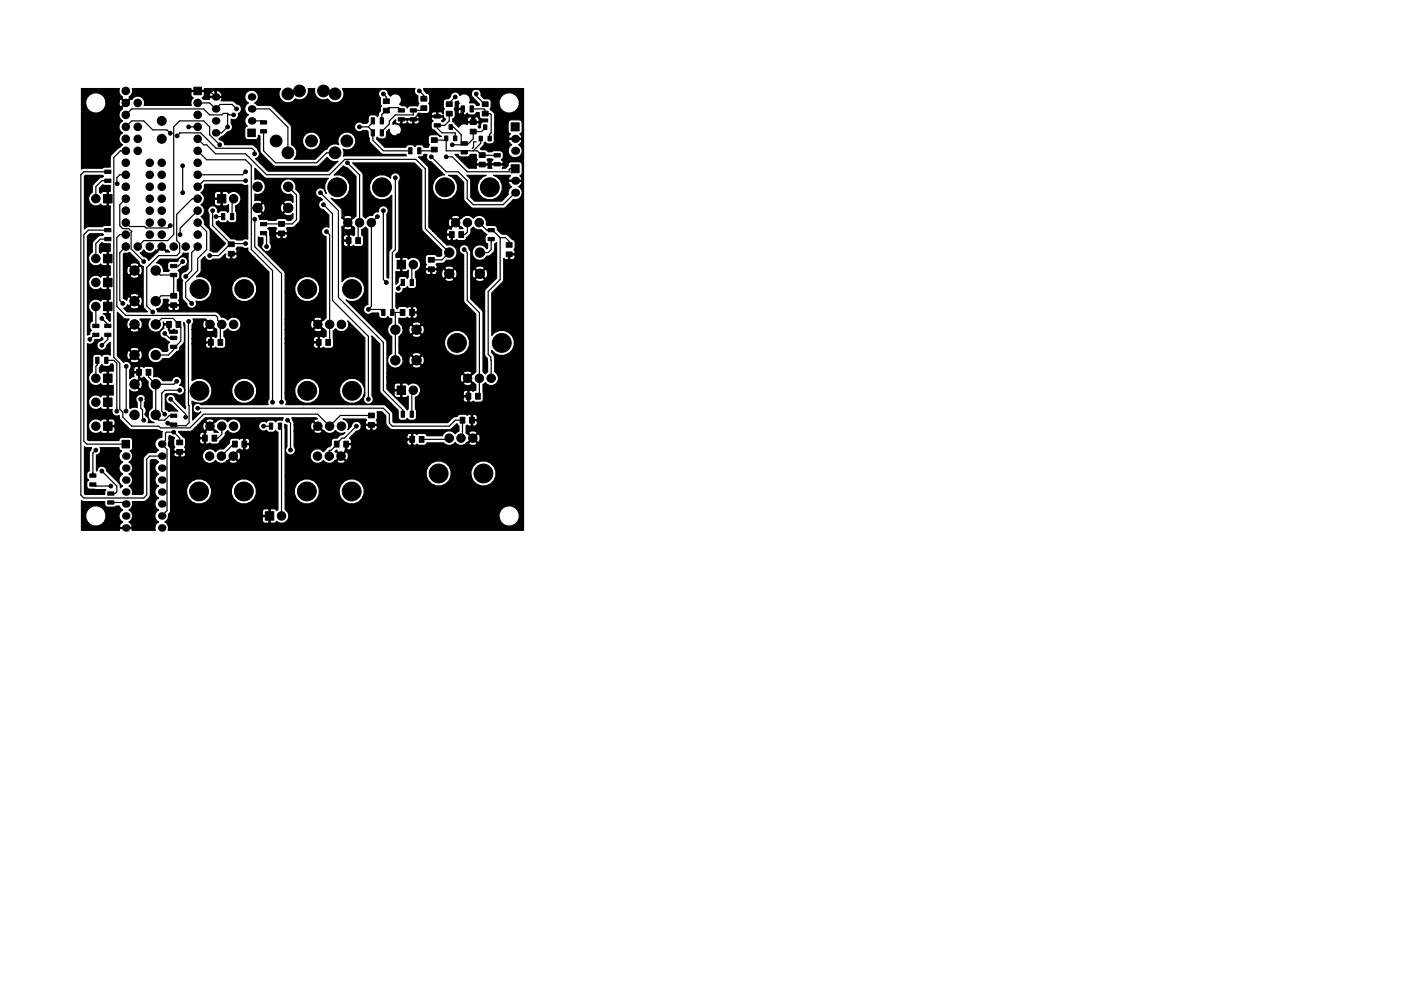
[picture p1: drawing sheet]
<svg xmlns="http://www.w3.org/2000/svg" width="297mm" height="210mm" viewBox="0 0 297 210" stroke-linecap="round" stroke-linejoin="round" font-family="sans-serif">
<g fill="#000" stroke="#000" stroke-width=".21">
<path d="M41.1 18.5h1.6v1.6h-1.6zM22.2 38h1.3v.7h-1.3zM22.2 36.1h1.3v.7h-1.3zM52.5 27.4h1.6v1.6h-1.6zM55.2 25.6h1.3v.7h-1.3zM55.2 27.5h1.3v.7h-1.3zM78.7 25h.7v1.3h-.7zM78.7 27.5h.7v1.3h-.7zM80.6 25h.7v1.3h-.7zM80.6 27.5h.7v1.3h-.7zM81.3 21h1.2v1h-1.2zM81.3 23h1.2v1h-1.2z"/>
<path d="M84.4 25h1.3v.7h-1.3zM84.4 23.1h1.3v.7h-1.3zM86.7 31.3h.7v1.3h-.7zM87 25h1.3v.7h-1.3zM87 23.1h1.3v.7h-1.3zM88.5 31.3h.8v1.3h-.8zM89.2 22.4h1.3v1h-1.3zM89.2 20.4h1.3v1h-1.3zM92.1 26.2h1.3v.7h-1.3zM92.1 24.3h1.3v.7h-1.3zM91.4 31.2h1.3v1h-1.3zM91.4 29.2h1.3v1h-1.3z"/>
<path d="M94.3 28.8h.7v1h-.7zM94.6 21.6h1.3v1h-1.3zM94.6 23.6h1.3v1h-1.3zM95.2 26.4h.7v1h-.7zM96.2 28.8h.7v1h-.7zM97.8 22.5h.7v1.3h-.7zM97.8 32h1.3v.7h-1.3zM97.8 30.1h1.3v.7h-1.3zM99.7 22.5h.7v1.3h-.7zM99.7 27.4h1.3v1h-1.3zM99.7 25.4h1.3v1h-1.3zM101.6 28.9h.7v1h-.7z"/>
<path d="M101.6 32.4h1.3v1h-1.3zM101.6 34.4h1.3v1h-1.3zM102.5 26.5h.7v1h-.7zM102.2 23.6h1.3v1h-1.3zM102.2 21.6h1.3v1h-1.3zM103.5 28.9h.7v1h-.7zM104.8 32.6h1.3v.7h-1.3zM104.8 34.5h1.3v.7h-1.3zM108.4 35h1.7v1.7h-1.7zM108.4 26.1h1.7v1.7h-1.7zM22.2 48.5h1.3v.7h-1.3zM22.2 50.4h1.3v.7h-1.3z"/>
<path d="M22 41.3h1.8v1.8h-1.8zM22 59h1.8v1.8h-1.8zM22 54h1.8v1.8h-1.8zM36.2 56.1h1.3v.7h-1.3zM36.2 58h1.3v.7h-1.3zM46.1 41.3h1.8v1.8h-1.8zM47 45.3h.7v1.3h-.7zM48.9 45.3h.7v1.3h-.7zM48.4 51.3h1.2v1h-1.2zM48.4 53.3h1.2v1h-1.2zM55.2 47.2h1.3v.7h-1.3zM55.2 49.1h1.3v.7h-1.3z"/>
<path d="M59.1 47h1.2v1h-1.2zM59.1 49h1.2v1h-1.2zM73.4 50.4h1v1.3h-1zM75.4 50.4h1v1.3h-1zM84.2 55.2h1.8v1.8h-1.8zM85.1 59.3h.7v1.3h-.7zM87 59.3h.7v1.3h-.7zM90.8 54.6h1.3v1h-1.3zM90.8 56.6h1.3v1h-1.3zM95.3 49.2h1v1.2h-1zM97.3 49.2h1v1.2h-1zM103.5 48.5h1.3v.7h-1.3z"/>
<path d="M103.5 50.4h1.3v.7h-1.3zM107.3 51.5h1.3v1h-1.3zM107.3 53.5h1.3v1h-1.3zM19.7 70.7h1.3v.7h-1.3zM19.7 68.8h1.3v.7h-1.3zM20.3 75.8h.7v1.3h-.7zM22.2 75.8h.7v1.3h-.7zM22.2 68.8h1.3v.7h-1.3zM22.2 70.7h1.3v.7h-1.3zM22 79.4h1.8v1.8h-1.8zM22 64.1h1.8v1.8h-1.8zM29 78.4h1v1.2h-1z"/>
<path d="M31 78.4h1v1.2h-1zM35.3 68.2h1v1.3h-1zM37.3 68.2h1v1.3h-1zM36.2 62.2h1.3v1h-1.3zM36.2 64.2h1.3v1h-1.3zM36.2 73.2h1.3v.7h-1.3zM36.2 71.3h1.3v.7h-1.3zM44.2 72h1v1.3h-1zM46.2 72h1v1.3h-1zM67.1 72h1v1.3h-1zM69.1 72h1v1.3h-1zM80.9 65.6h.7v1.3h-.7z"/>
<path d="M82.8 65.6h.7v1.3h-.7zM84.9 65.7h1v1.2h-1zM86.9 65.7h1v1.2h-1zM22 89.5h1.8v1.8h-1.8zM22 84.4h1.8v1.8h-1.8zM25.9 93.4h1.6v1.6h-1.6zM36.2 89.7h1.3v.7h-1.3zM36.2 87.8h1.3v.7h-1.3zM37.5 95.4h1.2v1h-1.2zM37.5 93.4h1.2v1h-1.2zM42.9 92.3h1v1.3h-1zM45 92.3h1v1.3h-1z"/>
<path d="M49.3 93.6h1v1.3h-1zM51.3 93.6h1v1.3h-1zM57.1 89.8h.7v1.3h-.7zM59 89.8h.7v1.3h-.7zM70.9 93.6h1v1.3h-1zM72.9 93.6h1v1.3h-1zM78.1 89.6h1.3v1h-1.3zM78.1 87.6h1.3v1h-1.3zM84.2 81.9h1.8v1.8h-1.8zM85.1 87.2h.7v1.3h-.7zM86.9 92.6h1v1.2h-1zM87 87.2h.7v1.3h-.7z"/>
<path d="M88.9 92.6h1v1.2h-1zM97.6 88.5h1v1.3h-1zM98.8 83.4h1v1.3h-1zM99.6 88.5h1v1.3h-1zM100.8 83.4h1v1.3h-1zM19 102.4h1.3v.7h-1.3zM19 100.5h1.3v.7h-1.3zM22.8 104.4h1.3v.7h-1.3zM22.8 106.3h1.3v.7h-1.3zM56.3 108.6h1.7v1.8h-1.7z"/>
<circle cx="26.7" cy="19.3" r=".8"/>
<circle cx="61" cy="19.9" r="1.25"/>
<circle cx="63.5" cy="19.3" r="1.25"/>
<circle cx="68.6" cy="19.3" r="1.25"/>
<circle cx="71" cy="19.9" r="1.25"/>
<circle cx="81.3" cy="19.9" r=".4"/>
<circle cx="88.9" cy="19.3" r=".4"/>
<circle cx="101" cy="19.9" r=".4"/>
<circle cx="21" cy="32.6" r=".4"/>
<circle cx="21" cy="27.6" r=".4"/>
<circle cx="24.9" cy="39" r=".4"/>
<circle cx="26.7" cy="32" r=".8"/>
<circle cx="26.7" cy="24.4" r=".8"/>
<circle cx="26.7" cy="21.8" r=".8"/>
<circle cx="26.7" cy="39.6" r=".8"/>
<circle cx="26.7" cy="34.5" r=".8"/>
<circle cx="26.7" cy="29.5" r=".8"/>
<circle cx="26.7" cy="26.9" r=".8"/>
<circle cx="26.7" cy="37.1" r=".8"/>
<circle cx="29.2" cy="29.5" r=".8"/>
<circle cx="29.2" cy="21.8" r=".8"/>
<circle cx="29.2" cy="26.9" r=".8"/>
<circle cx="29.2" cy="32" r=".8"/>
<circle cx="31.7" cy="39.6" r=".8"/>
<circle cx="31.7" cy="37.1" r=".8"/>
<circle cx="31.7" cy="34.5" r=".8"/>
<circle cx="34.3" cy="39.6" r=".8"/>
<circle cx="34.3" cy="37.1" r=".8"/>
<circle cx="34.3" cy="34.5" r=".8"/>
<circle cx="34.3" cy="25.6" r=".95"/>
<circle cx="34.3" cy="29.5" r=".95"/>
<circle cx="34.3" cy="21.2" r=".4"/>
<circle cx="36.1" cy="28.3" r=".4"/>
<circle cx="37.6" cy="28.8" r=".4"/>
<circle cx="38.7" cy="35.2" r=".4"/>
<circle cx="40" cy="26.9" r=".4"/>
<circle cx="41.9" cy="32" r=".8"/>
<circle cx="41.9" cy="24.4" r=".8"/>
<circle cx="41.9" cy="21.8" r=".8"/>
<circle cx="41.9" cy="34.5" r=".8"/>
<circle cx="41.9" cy="29.5" r=".8"/>
<circle cx="41.9" cy="37.1" r=".8"/>
<circle cx="41.9" cy="26.9" r=".8"/>
<circle cx="41.9" cy="39.6" r=".8"/>
<circle cx="46.6" cy="30.7" r=".4"/>
<circle cx="47.2" cy="29.5" r=".4"/>
<circle cx="48.3" cy="26.9" r=".4"/>
<circle cx="49.5" cy="24.4" r=".4"/>
<circle cx="50.2" cy="23.1" r=".4"/>
<circle cx="51.6" cy="26.4" r=".4"/>
<circle cx="52.1" cy="36.4" r=".4"/>
<circle cx="52.1" cy="38.3" r=".4"/>
<circle cx="54" cy="32.6" r=".4"/>
<circle cx="54.6" cy="39.6" r="1"/>
<circle cx="58.5" cy="29.9" r="1.25"/>
<circle cx="61" cy="32.4" r="1.25"/>
<circle cx="61.1" cy="39.6" r="1"/>
<circle cx="62.9" cy="28.8" r=".4"/>
<circle cx="63.5" cy="23.7" r=".4"/>
<circle cx="66" cy="29.9" r="1.25"/>
<circle cx="67.3" cy="32.6" r=".4"/>
<circle cx="71" cy="32.4" r="1.25"/>
<circle cx="71.1" cy="23.7" r=".4"/>
<circle cx="71.5" cy="39.7" r="2"/>
<circle cx="73.5" cy="29.9" r="1.25"/>
<circle cx="73.7" cy="34.5" r=".4"/>
<circle cx="76.2" cy="26.9" r=".4"/>
<circle cx="81" cy="39.7" r="2"/>
<circle cx="83.8" cy="37.7" r=".4"/>
<circle cx="84.5" cy="28.8" r=".4"/>
<circle cx="87.6" cy="37.7" r=".4"/>
<circle cx="88.9" cy="24.4" r=".4"/>
<circle cx="91.4" cy="33.3" r=".4"/>
<circle cx="94.3" cy="39.7" r="2"/>
<circle cx="94.6" cy="33.3" r=".4"/>
<circle cx="95.9" cy="30.7" r=".4"/>
<circle cx="96.5" cy="20.6" r=".4"/>
<circle cx="97.8" cy="24.4" r=".4"/>
<circle cx="100.3" cy="25" r=".4"/>
<circle cx="103.8" cy="39.7" r="2"/>
<circle cx="106.7" cy="27.6" r=".4"/>
<circle cx="19.1" cy="50.4" r=".4"/>
<circle cx="19.1" cy="47.2" r=".4"/>
<circle cx="20.3" cy="42.2" r=".9"/>
<circle cx="20.3" cy="59.9" r=".9"/>
<circle cx="20.3" cy="54.9" r=".9"/>
<circle cx="26.7" cy="42.2" r=".8"/>
<circle cx="26.7" cy="52.3" r=".8"/>
<circle cx="26.7" cy="47.2" r=".8"/>
<circle cx="26.7" cy="44.7" r=".8"/>
<circle cx="26.7" cy="49.8" r=".8"/>
<circle cx="28.5" cy="57.4" r="1"/>
<circle cx="29.2" cy="52.3" r=".8"/>
<circle cx="30.5" cy="55.5" r=".4"/>
<circle cx="31.7" cy="42.2" r=".8"/>
<circle cx="31.7" cy="44.7" r=".8"/>
<circle cx="31.7" cy="52.3" r=".8"/>
<circle cx="31.7" cy="49.8" r=".8"/>
<circle cx="31.7" cy="47.2" r=".8"/>
<circle cx="33" cy="57.4" r="1"/>
<circle cx="34.3" cy="42.2" r=".8"/>
<circle cx="34.3" cy="44.7" r=".8"/>
<circle cx="34.3" cy="52.3" r=".8"/>
<circle cx="34.3" cy="49.8" r=".8"/>
<circle cx="34.3" cy="47.2" r=".8"/>
<circle cx="36.1" cy="47.9" r=".4"/>
<circle cx="36.8" cy="52.3" r=".8"/>
<circle cx="38.2" cy="49.8" r=".4"/>
<circle cx="38.7" cy="40.9" r=".4"/>
<circle cx="38.7" cy="55.5" r=".4"/>
<circle cx="39.4" cy="52.3" r=".8"/>
<circle cx="39.4" cy="58.7" r=".4"/>
<circle cx="41.9" cy="42.2" r=".8"/>
<circle cx="41.9" cy="44.7" r=".8"/>
<circle cx="41.9" cy="52.3" r=".8"/>
<circle cx="41.9" cy="49.8" r=".8"/>
<circle cx="41.9" cy="47.2" r=".8"/>
<circle cx="44.4" cy="40.3" r=".4"/>
<circle cx="44.4" cy="54.2" r=".4"/>
<circle cx="45.1" cy="44.7" r=".4"/>
<circle cx="45.7" cy="51" r=".4"/>
<circle cx="45.8" cy="46" r=".4"/>
<circle cx="49.5" cy="42.2" r=".9"/>
<circle cx="49.5" cy="57.4" r=".4"/>
<circle cx="52.1" cy="51.7" r=".4"/>
<circle cx="54" cy="46.5" r=".4"/>
<circle cx="54.6" cy="44.1" r="1"/>
<circle cx="56.5" cy="52.3" r=".4"/>
<circle cx="60.3" cy="54.2" r=".4"/>
<circle cx="61.1" cy="44.1" r="1"/>
<circle cx="64.8" cy="43.4" r=".4"/>
<circle cx="67.9" cy="40.9" r=".4"/>
<circle cx="68.6" cy="43.4" r=".4"/>
<circle cx="69.2" cy="49.1" r=".4"/>
<circle cx="73.7" cy="47.2" r=".9"/>
<circle cx="76.2" cy="47.2" r=".9"/>
<circle cx="78.7" cy="47.2" r=".9"/>
<circle cx="80" cy="46" r=".4"/>
<circle cx="81.3" cy="44.7" r=".4"/>
<circle cx="81.9" cy="59.9" r=".4"/>
<circle cx="87" cy="44.7" r=".4"/>
<circle cx="87.6" cy="56.1" r=".9"/>
<circle cx="95.2" cy="53.6" r="1"/>
<circle cx="95.2" cy="58.1" r="1"/>
<circle cx="96.6" cy="47.2" r=".9"/>
<circle cx="98.4" cy="53" r=".4"/>
<circle cx="99.1" cy="47.2" r=".9"/>
<circle cx="101.6" cy="47.2" r=".9"/>
<circle cx="101.8" cy="53.6" r="1"/>
<circle cx="101.8" cy="58.1" r="1"/>
<circle cx="107.3" cy="59.9" r=".4"/>
<circle cx="108.6" cy="47.9" r=".4"/>
<circle cx="19.1" cy="72" r=".4"/>
<circle cx="20.3" cy="65" r=".9"/>
<circle cx="21.6" cy="67.6" r=".4"/>
<circle cx="21.6" cy="73.3" r=".4"/>
<circle cx="26" cy="64.4" r=".4"/>
<circle cx="26.8" cy="77.7" r=".4"/>
<circle cx="28.5" cy="68.8" r="1"/>
<circle cx="28.5" cy="63.9" r="1"/>
<circle cx="28.5" cy="75.3" r="1"/>
<circle cx="32.4" cy="66.2" r=".4"/>
<circle cx="33" cy="68.8" r="1"/>
<circle cx="33" cy="63.9" r="1"/>
<circle cx="33" cy="75.3" r="1"/>
<circle cx="34.9" cy="70.7" r=".4"/>
<circle cx="35.6" cy="77.1" r=".4"/>
<circle cx="40" cy="68.2" r=".4"/>
<circle cx="40.6" cy="64.4" r=".4"/>
<circle cx="42.3" cy="61.3" r="2"/>
<circle cx="44.5" cy="68.8" r=".9"/>
<circle cx="47" cy="68.8" r=".9"/>
<circle cx="49.5" cy="68.8" r=".9"/>
<circle cx="51.8" cy="61.3" r="2"/>
<circle cx="52.1" cy="77.1" r=".4"/>
<circle cx="54" cy="72" r=".4"/>
<circle cx="63.5" cy="73.3" r=".4"/>
<circle cx="65.1" cy="61.3" r="2"/>
<circle cx="67.4" cy="68.8" r=".9"/>
<circle cx="69.8" cy="77.7" r=".4"/>
<circle cx="69.9" cy="68.8" r=".9"/>
<circle cx="72.4" cy="68.8" r=".9"/>
<circle cx="74.6" cy="61.3" r="2"/>
<circle cx="74.9" cy="72.6" r=".4"/>
<circle cx="78.1" cy="65.7" r=".4"/>
<circle cx="83.8" cy="76.4" r="1"/>
<circle cx="83.8" cy="69.9" r="1"/>
<circle cx="84.5" cy="61.2" r=".4"/>
<circle cx="88.3" cy="76.4" r="1"/>
<circle cx="88.3" cy="69.9" r="1"/>
<circle cx="91.4" cy="66.9" r=".4"/>
<circle cx="92.7" cy="62.5" r=".4"/>
<circle cx="96.9" cy="72.8" r="2"/>
<circle cx="106.4" cy="72.8" r="2"/>
<circle cx="20.3" cy="90.4" r=".9"/>
<circle cx="20.3" cy="80.3" r=".9"/>
<circle cx="20.3" cy="85.3" r=".9"/>
<circle cx="20.3" cy="95.5" r=".4"/>
<circle cx="21.6" cy="99.9" r=".4"/>
<circle cx="23.5" cy="96.1" r=".4"/>
<circle cx="24.8" cy="87.2" r=".4"/>
<circle cx="26.7" cy="87.2" r=".4"/>
<circle cx="28.5" cy="81.5" r="1"/>
<circle cx="28.5" cy="88" r="1"/>
<circle cx="29.8" cy="84.7" r=".4"/>
<circle cx="30.5" cy="89.1" r=".4"/>
<circle cx="31.1" cy="87.9" r=".4"/>
<circle cx="31.1" cy="84.7" r=".4"/>
<circle cx="33" cy="81.5" r="1"/>
<circle cx="33" cy="88" r="1"/>
<circle cx="33" cy="98" r=".4"/>
<circle cx="33.7" cy="91.7" r=".4"/>
<circle cx="34.9" cy="87.9" r=".4"/>
<circle cx="35.6" cy="89.8" r=".4"/>
<circle cx="36.2" cy="93" r=".4"/>
<circle cx="36.2" cy="84.7" r=".4"/>
<circle cx="36.8" cy="91.7" r=".4"/>
<circle cx="37.5" cy="97.4" r=".4"/>
<circle cx="37.5" cy="80.9" r=".4"/>
<circle cx="38.1" cy="82.8" r=".4"/>
<circle cx="39.4" cy="88.5" r=".4"/>
<circle cx="41.9" cy="86.6" r=".4"/>
<circle cx="42.3" cy="82.9" r="2"/>
<circle cx="44.4" cy="96.8" r=".9"/>
<circle cx="44.5" cy="90.4" r=".9"/>
<circle cx="46.9" cy="96.8" r=".9"/>
<circle cx="47" cy="90.4" r=".9"/>
<circle cx="49.4" cy="96.8" r=".9"/>
<circle cx="49.5" cy="90.4" r=".9"/>
<circle cx="51.8" cy="82.9" r="2"/>
<circle cx="55.9" cy="90.4" r=".4"/>
<circle cx="57.8" cy="85.3" r=".4"/>
<circle cx="59.7" cy="85.3" r=".4"/>
<circle cx="61" cy="89.1" r=".4"/>
<circle cx="61.6" cy="95.5" r=".4"/>
<circle cx="65.1" cy="82.9" r="2"/>
<circle cx="67.3" cy="96.8" r=".9"/>
<circle cx="67.4" cy="90.4" r=".9"/>
<circle cx="69.8" cy="96.8" r=".9"/>
<circle cx="69.9" cy="90.4" r=".9"/>
<circle cx="72.3" cy="96.8" r=".9"/>
<circle cx="72.4" cy="90.4" r=".9"/>
<circle cx="74.6" cy="82.9" r="2"/>
<circle cx="75.6" cy="90.4" r=".4"/>
<circle cx="78.1" cy="84.7" r=".4"/>
<circle cx="87.6" cy="82.8" r=".9"/>
<circle cx="92.1" cy="83.4" r=".4"/>
<circle cx="95.2" cy="93" r=".9"/>
<circle cx="97.7" cy="93" r=".9"/>
<circle cx="99.1" cy="80.3" r=".9"/>
<circle cx="100.2" cy="93" r=".9"/>
<circle cx="101.6" cy="80.3" r=".9"/>
<circle cx="104.1" cy="80.3" r=".9"/>
<circle cx="106" cy="85.3" r=".4"/>
<circle cx="18.4" cy="104.4" r=".4"/>
<circle cx="23.5" cy="103.1" r=".4"/>
<circle cx="24.8" cy="110.1" r=".4"/>
<circle cx="30.5" cy="110.1" r=".4"/>
<circle cx="36.8" cy="102.5" r=".4"/>
<circle cx="37.5" cy="110.1" r=".4"/>
<circle cx="42.2" cy="104.3" r="2"/>
<circle cx="51.7" cy="104.3" r="2"/>
<circle cx="59.7" cy="109.5" r=".9"/>
<circle cx="62.2" cy="110.7" r=".4"/>
<circle cx="65.1" cy="104.3" r="2"/>
<circle cx="74.6" cy="104.3" r="2"/>
<circle cx="83.2" cy="102.5" r=".4"/>
<circle cx="83.2" cy="106.3" r=".4"/>
<circle cx="93" cy="100.5" r="2"/>
<circle cx="102.5" cy="100.5" r="2"/>
</g>
<g fill="#000">
<circle cx="45.7" cy="25.6" r=".8"/>
<circle cx="45.7" cy="23.1" r=".8"/>
<circle cx="45.7" cy="20.6" r=".8"/>
<circle cx="45.7" cy="28.2" r=".8"/>
<circle cx="53.3" cy="20.6" r=".8"/>
<circle cx="53.3" cy="23.1" r=".8"/>
<circle cx="53.3" cy="25.6" r=".8"/>
<circle cx="109.2" cy="38.3" r=".85"/>
<circle cx="109.2" cy="29.5" r=".85"/>
<circle cx="109.2" cy="32" r=".85"/>
<circle cx="109.2" cy="40.9" r=".85"/>
<circle cx="26.7" cy="99.3" r=".8"/>
<circle cx="26.7" cy="96.8" r=".8"/>
<circle cx="34.3" cy="99.3" r=".8"/>
<circle cx="34.3" cy="94.2" r=".8"/>
<circle cx="34.3" cy="96.8" r=".8"/>
<circle cx="26.7" cy="104.4" r=".8"/>
<circle cx="26.7" cy="112" r=".8"/>
<circle cx="26.7" cy="106.9" r=".8"/>
<circle cx="26.7" cy="101.8" r=".8"/>
<circle cx="26.7" cy="109.5" r=".8"/>
<circle cx="34.3" cy="112" r=".8"/>
<circle cx="34.3" cy="101.8" r=".8"/>
<circle cx="34.3" cy="104.4" r=".8"/>
<circle cx="34.3" cy="109.5" r=".8"/>
<circle cx="34.3" cy="106.9" r=".8"/>
</g>
<g fill="none" stroke="#000" stroke-width=".25">
<path d="M41.9 19.3h2.5l1.3 1.3M81.3 19.9l.6 .7v.9M88.9 19.3l1 1v.6M101 19.9v.4l1.9 1.8M22.9 36.4h-5.1l-.7 .7v67.9l.7 .7h12.7l.6-.7v-7.6l.6-.6h2.6M22.9 38.3h-1.3l-1.3 1.3v2.6M26.7 32h-1.2l-1.4 1.4v42.4l1.3 1.3v9.7l.6 .6v1.1l1.9 1.9h5.8l.3 .4h6.3l2.9-2.9h24.1l2.6 2.5 2.3-2.3h6.5M26.7 26.9l1.2-1.3h2.6l1.9 2h3l.7 .7M26.7 37.1h-1.3l-.6 .6 .1 1.3M37.6 28.8l.5-.6h4.4l3.3 3.3h7.6l.6 .5v.6M38.7 35.2v5.7M40 26.9h1.9"/>
<path d="M41.9 29.5l1.3 1.2h.6l1.9 1.9h6.4l4.4 4.5h13.3l3.3-3.3h15.1l2 2v12.7l5 5.1-1.5 1.5h-2.3M41.9 21.8h2.5l1.3 1.3 1-.9h2.5l1 .9M41.9 32l1.9 1.9h8.3l1.2 1.2v17.8l4.5 4.5v27.9M46.6 30.7l-2.2-2.1v-1.7l-1.2-1.3h-5.1l-1.3 1.3v22.9l-1.2 1.2h-5.1l-1.3 1.3M48.3 24.1h-.9l-.4 .3h-2.6l-1.2-1.3h-15.3l-1.2 1.3M48.3 24.1l.3 .3h.9M48.3 24.1v2.8l-1.3 1.3h-1.3M52.1 38.3h-8.9l-1.3 1.3M52.1 36.4l-.7 .7h-9.5M53.3 23.1h3.9l3.8 3.9v5.4M53.3 25.6h2.3l.3 .4M55.9 27.9v4.1l2.5 2.5h8.7l2.2-2.1h1.7"/>
<path d="M61.1 39.6l1.8 1.8v5.2l-.9 .9-6.1 .1M73.7 34.5l2.5 2.6v10.1l-.3 .3v3.5M76.2 26.9h1.9M78.1 26.9l1 1v1.9l2.2 2.2h5.7M79.1 25.6v.3l-1 1M81.9 23.3v.2M83.8 37.7v15.3l-.6 .6v12.7h2.2M85.1 23.4l-.6-.6h-2.1l-1.4 1.5v1.3M88.9 24.4h-.3l-1 .9M89.9 22.9l-.5 .5h-1.8v1h-3.8l-1.3 1.2v.7l-1.5 1.6v.3M91.4 33.3l3.2 3.1h2.6l1.9 1.9v3.9l1.2 1.2h6.4l2.5-2.5M92.1 31.7l-.3 .3h-2.9"/>
<path d="M92.1 29.7h2.1l.4-.4v2.7M94.6 32h.1M94.6 29.1v.1M94.6 33.3h1.3l3.2 3.1h8.8v-.4l.2-.2h1.1M94.6 32h6.6l1.1 1h3.1M95.6 24.4l-.4-.3v1.5l-.9 1h-1.6v.6l1 1h2.8M95.6 26.9h.6l1.6 1.7v2.1M96.5 28.2h.1M96.5 28.2v1.1M96.5 20.6l-1.4 1.5M98.4 32v.3M100 23.1h2.6l.3 .3v.7h1l.2 .3v3.8l-.3 .3v.9"/>
<path d="M100.3 25v.4l-.2 .2M101 30.1h-.6v1.1l-.3 .3M101.9 29.4v1l-1.6 1.6M102.8 26.9l.1 .2-.8 .8h-1.8v1.6l-1.2 1.2h-3.2M22.9 48.8h-4.2l-.9 1v43.8l.6 .6h8.3M22.9 50.7h-1.6l-1 1v3.2M26.7 49.8h-1.3l-.6 .6v14.6l1.9 1.9h19l.4 .4v.6l.9 .9-.3 .3v3.5M26.7 47.2l.8 .9h3.2l.3 .3h4.6l.5-.5M26.7 42.2l-1.3 1.2v4.5l.6 .6h1.3l.6 .6-.1 .2v3.5l2.7 2.7M26.7 52.3l-1.3 1.3v10.1l.6 .7M33 57.4l1 .9h2.8v4.4h-2.6l-1.2 1.2M38.7 55.5l-.9 .9h-1"/>
<path d="M41.9 44.7l-3.7 3.7v1.4M41.9 52.3l-1.3 1.3v3.8l-1.2 1.3M41.9 47.2l1.9 1.9v3.9l-1.9 1.9v2.5l-2.5 2.5v3.2l1.2 1.3M41.9 42.2h-1.1l-3.3 3.3v5.5l.6 .7v1.9l-.6 .6h-3.8l-2.6 2.6v8.1l1.3 1.3M45.1 44.7v3.2l3.8 3.8M45.8 46h1.5M48.9 51.7l-2.5 2.5h-2M48.9 51.7h3.2M49.5 42.2l-.3 .3v3.5M54 46.5v5.9l5.7 5.6v27.3M55.9 49.5l.6 .6v2.2M67.9 40.9l3.9 3.8v18.4l9.5 9.5v10.2l4.1 4.2v.9"/>
<path d="M68.6 43.4l1.9 1.9v18.4l7.6 7.7v13.3M69.2 49.1l.7 .7v22.5l-.3 .3M80 46l-1.3 1.2v17.8l-.6 .7h2.5l.7 .6M81.3 44.7v14.6l.6 .6M85.4 59.9l-.9 1v.3M87.6 56.1l-.3 .3v3.5M98.4 53l.7 .6v10.1l2.5 2.6v17.5l-.3 .3M99.1 47.2v2l-.6 .6h-.7M101.6 47.2l1.6 1.6h1.2l1.6 1.6M104.1 50.7v2.3l-.6 .6h-1.7M106 50.4h1.2l.7 .8v.8M106 50.4v8.9l-2.5 2.5v13.4l.6 .5v4.6"/>
<path d="M20.3 65v4.1M20.3 71h-.3l-1 1M20.6 76.4v1l-.3 .3v2.6M21.6 67.6l1.3 1.2v.3M22.5 76.4h1.6l.7 .7v10.1M22.9 71v1l-1.3 1.3M26.8 77.7l-.1 9.5M31.5 79v1l1.5 1.5M33 68.8l1.3-1.2h2.4l1.1 1.1v.3l.5 .5v2.9l-1.2 1.2h-.3v.6l-1.1 1.1h-2.7M34.9 70.7l1 1h.9M40 68.2v17.7l.1 .2v3.6l-.6 .6h-3.4l-.5-.5h.9l.3 .3M83.8 66.3h.1"/>
<path d="M83.8 66.3v10.1M20.3 95.5l-.6 .6v4.8M21.6 99.9l3.2 3.2v1.3l-.4 .3h-.9M29.8 84.7v1.9l.4 .4v2.1M33 81.5v7l.7 .6h1.2l1-.9h.9l-.1-.2M36.2 84.7l3.2 3.2v.6M37.5 80.9l-.7 .6h-3.8M38.1 93.9v-.9l-1.3-1.3h-1.5l-.2 .2v1.5l-.8 .8 1.1 1.2v12.9l-1.1 1.2M38.1 82.8h-3.2l-.6 .6v3.8l.6 .7M41.9 86.6h39.4l1.2 1.3v1.9l.7 .6h12l1.3-1.3h1.6v3.5l-.3 .4M47 90.4v1.7l-.8 .9h-.8M49.8 94.2h-.3l-2.5 2.6"/>
<path d="M55.9 90.4h1.6M59.4 90.4v.3l.3 .4v18.4M61 89.1l.6 .7v5.7M75.6 90.4l-2.6 2.6h-.5l-2.3 2.5h-.4v1.3M87.6 82.8l-.3 .3v4.8M95.2 93l-.2 .2h-5.6M19.7 102.8h.3l.3 .3h3.2M23.5 106.6h2.8l.4 .3"/>
</g>
<g fill="#000" stroke="#000" stroke-width=".25">
<path d="M17.3 18.8h8l-.1 .2a1.4 1.4 0 0 0 .8 1.6l-.2 .2 .9 .9 .8-.9-.1-.2a1.37 1.37 0 0 0 .6-1.8h12.5l.1 .4h2.6l.1-.4 16.1 .1a1.92 1.92 0 0 0 .6 2.6 1.92 1.92 0 0 0 2.6-.5 1.88 1.88 0 0 0 2.1-.2 1.88 1.88 0 0 0 .6-2h1.5l-.1 .1a1.89 1.89 0 0 0 .7 1.9 1.89 1.89 0 0 0 2 .2 1.91 1.91 0 0 0 2.7 .5 1.91 1.91 0 0 0 .5-2.7h15.4l-.1 .3a1.03 1.03 0 0 0 .7 1.2 1.98 1.98 0 0 0 .2 1.6l-.2 .6-1.6-.1-.5 .2-.1 .3-.4-.4-.8-.1-.5-.3a1.3 1.3 0 0 0 0-1.9 1.3 1.3 0 0 0-1.9 .2l-.5-.5a1.05 1.05 0 0 0-1.5-.9 1.05 1.05 0 0 0-.1 1.8 2 2 0 0 0 .1 1.6l-.2 1.1-.3 .5-.3 .8-.1-.3a1.3 1.3 0 0 0-1.8 .3v1.1l-.3 .3h-.9a1.04 1.04 0 0 0-1.5 0 1.04 1.04 0 0 0 0 1.4 1.04 1.04 0 0 0 1.5 .1h.9l.3 .3v.8l.2 .5 .1 .8 2.6 2.6 5 .1 .2 .3h-13.4l.1-1.1-.2-.4 .5 .2a1.91 1.91 0 0 0 2.3-1.9 1.91 1.91 0 0 0-2.3-1.8 1.91 1.91 0 0 0-1.4 2.6 1.88 1.88 0 0 0-2.5 1l-.6 .2-1.9 1.9h-4.5a1.84 1.84 0 0 0-.5-3.1v-.4h2.4a1.92 1.92 0 0 0 2.9 1.2 1.92 1.92 0 0 0 0-3.2 1.92 1.92 0 0 0-2.9 1.2v.8h-2.4v-3.3l-.2-.5-3.9-3.9-.5-.3h-2.6l-.6-.5 .4-.2a1.44 1.44 0 0 0-.1-2.1 1.44 1.44 0 0 0-2.1 .3 1.44 1.44 0 0 0 .5 2 1.41 1.41 0 0 0-.8 1.3 1.41 1.41 0 0 0 .8 1.3 1.39 1.39 0 0 0-.3 2.4 .62 .62 0 0 0-.5 .6v1.6l.2 .4 .4 .2h1.6a.72 .72 0 0 0 .7-.9l.3 .1 .1 3.5 2.9 2.9 9 .1 .6-.2 1.7-1.7v.1a1.83 1.83 0 0 0 2.3 .7l-2.2 2.1h-12.7l-2.6-2.6 .4-.2a1.23 1.23 0 0 0 .1-1.8 1.86 1.86 0 0 0-1.3-1h-5.8v-.2a1 1 0 0 0-1-.8l-.2-.2 2.1-1.5a1.04 1.04 0 0 0 .5-1.8v-.9l.3 .1a1.04 1.04 0 0 0 1.2-1.3 1.03 1.03 0 0 0 .7-1.2 1.03 1.03 0 0 0-1-.8l-.7-.6-2.6-.1 .2-.5-.1-.2h-2.6v.4h-1.3l-.3-.4 .5-.5h1l.1 .2h1.2v-1.1h.2v1.1h1.2l.1-.2a1.17 1.17 0 0 0-1.5-.9 1.07 1.07 0 0 0-1.3 .9h-1v-.6l-.1-.2h-2.6l-.1 .2v.6l.5 .5a1.34 1.34 0 0 0-.4 1.6h-10v-.2a1.45 1.45 0 0 0-.9-1.6 1.45 1.45 0 0 0-1.8 .6l-.2-.1-1.9 1.8 .2 .3-.1 .1a1.44 1.44 0 0 0 .1 2.4 1.42 1.42 0 0 0-.8 1.3 1.42 1.42 0 0 0 .8 1.3 1.42 1.42 0 0 0-.8 1.3 1.42 1.42 0 0 0 .8 1.2l-1 .8-1.6 1.6v2.4h-1.2l-.5 .2h-3.9l-.5 .2v-13.6h.9a2.16 2.16 0 0 0 2.4 1.7 2.16 2.16 0 0 0 1.9-2.4h2.7l.2 1 .3 .1 .8-.9-.8-.8-.3 .1-.2 .5h-2.7v-.2a2.18 2.18 0 0 0-2.6-1.7 2.18 2.18 0 0 0-1.7 2.6h-.9zM17.9 37.4l.2-.2h3.6l.3 .2-.9 .4-1.3 1.3-.2 .5v1.2a1.54 1.54 0 0 0-.5 2.3 1.54 1.54 0 0 0 2.3 .2l.4 .4h.8l.1-.2v-2.7l-.1-.2h-.8l-.4 .4-.3-.2v-.9l.7-.7 .4 .1h1.2v1.3l-.4 .2v2.7l.4 .2v4.1h-1.2l-.5 .3h-3l-.8 .5zM43.5 39.1h7.9a.96 .96 0 0 0 1.1 .2v11.5a.95 .95 0 0 0-1.1 .1h-1.3l-.2-.2h-.9l-3.2-3.1v-.6l.6-.1 .1 .2a1.3 1.3 0 0 0 1.8-.2l.1 .2a1.3 1.3 0 0 0 1.8-.2v-1.6l-.2-.5v-1.2a1.54 1.54 0 0 0 .9-2.2 1.54 1.54 0 0 0-2.4-.4l-.5-.4h-.7l-.2 .2v2.7l.2 .2h.7l.4-.3v1.4l-.1 .3-.2-.2a1.3 1.3 0 0 0-1.7 .2l-.3-.1a1.05 1.05 0 0 0-1.3-1.3 1.05 1.05 0 0 0-.5 1.7l.1 2.8 3.3 3.4-1.7 1.9h-.8l-.7-.3v-4.3l-1.2-1.3a1.39 1.39 0 0 0-.7-1.6 1.42 1.42 0 0 0 .8-1.3 1.42 1.42 0 0 0-.8-1.3l.5-.4 .2-.6h2.2l.1 1 .4 .3h.7l.2-.2v-1.2l-3.6 .1v-.5l-.4-.8h2.6v.8l.1 .1h1.3v-1.2l-.2-.2h-.7l-.5 .5h-2.6l-.3-.2a1.38 1.38 0 0 0 .7-1.6zM96.6 21.6l.5-.2 .3 .6-.3 .3v.5l.2 .2h1l-.1 1.2a.47 .47 0 0 0 .5 .2 .47 .47 0 0 0 .4-.4l.1 .2a1.3 1.3 0 0 0 1.8-.2v-.1h.6v.7a.65 .65 0 0 0 .6 .7h1.2v.6l-.9-.1a.65 .65 0 0 0-.6 .7l-.1 .7h-.3l-.1-.3a.57 .57 0 0 0 0-.9h-2.2l-.1 .4a1.25 1.25 0 0 0-1.8 .6l-.9-1-.4-.2v-.5h3.1l.1 .5h1v-.9h.3v.9h.9a.6 .6 0 0 0-.3-1h-.5l-.1 .1-.9-.1-.5 .5h-3.1l.3-.2a2.02 2.02 0 0 0 .2-1.7h.6v.5a.52 .52 0 0 0 .9 .3v-1l-1.5 .2-.2-.3 .2-.5zM18.5 50.1l.5-.5h2.7l.3 .2-.3 .2h-.4a2.63 2.63 0 0 0-1.7 1.4v2.1a1.54 1.54 0 0 0-.5 2.3 1.54 1.54 0 0 0 2.3 .2l.4 .4h.8l.1-.2v-2.7l-.1-.2h-.8l-.4 .4-.3-.2v-1.5l.5-.5 .6 .2h1.2v1.6l-.4 .2v2.7l.4 .2v2l-.4 .2v2.7l.4 .2v2l-.4 .1v2.8l.4 .2v1.6l-.8-.7a.98 .98 0 0 0-.7-.9h.7l.1-.2v-2.8l-.1-.1h-.8l-.4 .4a1.54 1.54 0 0 0-2.3 .2 1.54 1.54 0 0 0 .5 2.3v1.8l-.4 .1a1.3 1.3 0 0 0 .2 1.8 .78 .78 0 0 0-.4 .9l-.5 .1v-10.9h.3a1.54 1.54 0 0 0 2.6 .9l.4 .4h.8l.1-.2v-2.7l-.1-.2h-.8l-.4 .4a1.54 1.54 0 0 0-1.9-.2 1.54 1.54 0 0 0-.7 1.6h-.3zM26.2 53.9l.1-.2 .7 .1 .5-.3 1.9 2a.98 .98 0 0 0 1 1v8.4l.2 .6 .7 .7h-4.3l-.8-.8 .6-.3h.7a1.17 1.17 0 0 0 2 0l-1-1-1 1h-.7l.2-.5 .4 .3 .9-1h.4l1 1a1.17 1.17 0 0 0 0-2l-1 1h-.4l-.9-1-.3 .1-.2 .8-.7-.5v-.6h1.3l1 1 1-1a1.17 1.17 0 0 0-2 0h-1.3v-4.1h1.3a1.17 1.17 0 0 0 2 0l-1-1-1 1h-1.3v-1.5h.7v.7l.2 .5 .3 .1 .9-1h.4l1 1a1.17 1.17 0 0 0 0-2l-1 1h-.4l-.9-1-.3 .1-.2 .6h-.7v-.9h1.3l1 1 1-1a1.17 1.17 0 0 0-2 0h-1.3zM29.7 53.7l.8-.7a1.42 1.42 0 0 0 2.5 0l.3 .1 1-1 1 1 .3-.1 .3 .5h-.8v-.2l-.8-.8-.8 .8v.2l-.4 .2-1.6 1.6a1 1 0 0 0-1-.8zM34 55l3.8-.1a2.07 2.07 0 0 0 1-1.2h1.1v3.4l-.7 .5a1.05 1.05 0 0 0-.9 .8 1.05 1.05 0 0 0 .5 1.1l-.2 .4v3.2l.2 .6 .8 .7a1.04 1.04 0 0 0 1.3 1 1.04 1.04 0 0 0 .7-1.5 2.64 2.64 0 0 0 3.3-2h4.2l.4 .9a2.69 2.69 0 0 0 4.5 0 2.69 2.69 0 0 0-1.7-4.1 2.69 2.69 0 0 0-3.2 3.2h-4.2v-1.1a2.65 2.65 0 0 0-3.3-2.1l1-1 .1-2.5 .7-.8a1.03 1.03 0 0 0 1.8 .6 2.17 2.17 0 0 0 2.6-1.1l.1 .1a.6 .6 0 0 0 .4 1h.4l.2-.2v-.8h.2v.8l.2 .2 .7-.1a.59 .59 0 0 0 .1-.9h-1.2v-.3h1.2l.2-.5-.3-.4 .3-.4h1.1l.5 .3 .6-.1 .2 .9 4.3 4.2v26.9a.97 .97 0 0 0-.1 1.2h-14.3l-.1-.1a1.05 1.05 0 0 0-1.4 .2 1.05 1.05 0 0 0 .1 1.5 1.05 1.05 0 0 0 1.4 0l-1.7 1.7-.1-3.9a2.69 2.69 0 0 0 4.1-1.8h4.2l.4 1a2.69 2.69 0 0 0 4.5 0 2.69 2.69 0 0 0-1.7-4.1 2.69 2.69 0 0 0-3.2 3.1h-4.2v-1a2.66 2.66 0 0 0-4.2-1.6v-7.9h2.9l.1 .7a.59 .59 0 0 0 .9 .1v-.9h-.9l-.1 .1h-2.9v-1h2.9v.5l.1 .1h.9v-1a.6 .6 0 0 0-1 .4h-2.9v-2h2.9l.1 .3a1.16 1.16 0 0 0 1.7-.3l-.9-.9-.9 .9h-2.9v-1l.3-.3h2v.6l.2 .4 .2 .1 1-.9-1-.9-.2 .1-.2 .6h-2v-.6l-.1-.3h2.8l2.3 2.2v1.5l-.3 .2-.4-.2-.5 .1v2.2a.57 .57 0 0 0 .9 0l.3 .2a2.04 2.04 0 0 0 1.7-.2l.2-.4v-1.3l-.4-.6v-1.1l.8-.6 .4 .4a1.56 1.56 0 0 0 2.1-.4 1.56 1.56 0 0 0-.4-2.1 1.56 1.56 0 0 0-2.1 .3l-.4-.4-1-.2-.1-.3a1.6 1.6 0 0 0-1.1-.8h-12.3l-.2-.7 .7-.2 .3-.3h1.4a.68 .68 0 0 0 .5 .9h.4l.2-.2v-.8h.3v.8l.1 .2 .7-.1a.59 .59 0 0 0 .1-.9l-3.7 .1 .5-.8-.1-.7h1l.2 .2a.57 .57 0 0 0-.1 .9h2.2l.2-.5-.2-.4a2.04 2.04 0 0 0 .2-1.7l-.5-.4v-2.3l.3-.1a1.3 1.3 0 0 0-.2-1.8l1.2-.9a1.06 1.06 0 0 0 .9-1.2 1.06 1.06 0 0 0-1.1-.9 1.06 1.06 0 0 0-1 1.1h-1.5a.65 .65 0 0 0-.7 .6l.1 .9 .3 .4-.2 .2h-1v-.5a1.59 1.59 0 0 0-1.5-1.3zM18.5 72.9a1.02 1.02 0 0 0 1.6-.9h1.1l.4-.5 .3 .4-.3 .3a1.04 1.04 0 0 0-1.1 1.1 1.04 1.04 0 0 0 1.1 1 1.04 1.04 0 0 0 1-1l.8-.7-.1 2.7a1.3 1.3 0 0 0-1.7 .3l-.2-.3a1.3 1.3 0 0 0-1.7 .3l-.1 3.3a1.54 1.54 0 0 0-.5 2.3 1.54 1.54 0 0 0 2.3 .2l.4 .4h.8l.1-.2v-2.7l-.1-.2h-.8l-.4 .4-.3-.2v-.9l.5-.7 .1 .3a1.3 1.3 0 0 0 1.8-.3v-.1h.3l.2 .2v1.4l-.9-.1-.1 .2v2.7l.1 .2 .9-.1v2.2l-.9-.1-.1 .2v2.7l.1 .2h.7a1.03 1.03 0 0 0 .3 1.1 1.03 1.03 0 0 0 1.2 .2l.2 .9 2.1 2 5.7 .1a1.02 1.02 0 0 0 1.1 .3l-.1 1.3a1.43 1.43 0 0 0-1.4 1.1 1.43 1.43 0 0 0 .7 1.6l-.5 .5h-1.4a1.9 1.9 0 0 0-1.3 1.4v7.3l-.2 .2h-2.2a1.39 1.39 0 0 0-.7-1.8 1.41 1.41 0 0 0 .8-1.3 1.41 1.41 0 0 0-.8-1.2 1.41 1.41 0 0 0 .8-1.3 1.41 1.41 0 0 0-.8-1.3 1.39 1.39 0 0 0 .3-2.3 .62 .62 0 0 0 .5-.7v-1.6a.65 .65 0 0 0-.6-.6h-1.6a.65 .65 0 0 0-.7 .7h-6.5l-.2-.2v-2.6h.3a1.54 1.54 0 0 0 2.6 .8l.4 .5h.8l.1-.2v-1.3h.3v1.3l.1 .2h.8l.5-.6v-.7l-.2-.2h-1.5v-1.5h.3v1.3h1.2l.2-.2v-.7l-.3-.4-1-.1-.4 .1-.1-.1h-.8l-.4 .4a1.54 1.54 0 0 0-1.9-.2 1.54 1.54 0 0 0-.7 1.6h-.3v-5.1h.3a1.54 1.54 0 0 0 2.6 .9l.4 .4h.8l.1-.2v-2.7l-.1-.2h-.8l-.4 .4a1.54 1.54 0 0 0-1.9-.2 1.54 1.54 0 0 0-.7 1.6h-.3zM24.9 66.2l1.5 1.4 .9 .1 .1 .2a1.17 1.17 0 0 0 0 1.9l1.1-1.2 1.2 1.2a1.17 1.17 0 0 0 0-1.9v-.2h2.2a1.66 1.66 0 0 0 .8 2.8 1.66 1.66 0 0 0 1.9-2.2l.3 .4h1.1v1.2a.57 .57 0 0 0 .8-.1l.3 .3h.5v.6h-1.6l-.4-.7 .1-1h-.8l-.2 .1v.6a1.04 1.04 0 0 0-.8 1.1 1.04 1.04 0 0 0 1 1l1 .8-.2 .2a1.56 1.56 0 0 0 0 1.5l-.3 .3h-.9a1.65 1.65 0 0 0-2.5-.6 1.65 1.65 0 0 0 0 2.6 1.65 1.65 0 0 0 2.5-.5l1.5-.1 1.5-1.4a.7 .7 0 0 0 .6-.9l.8-.8 .2-.5-.1-4 .2 .4v17.1l.1 .9-2.1-2.1a1.04 1.04 0 0 0-1-1 1.04 1.04 0 0 0-1.1 1 1.04 1.04 0 0 0 1.1 1l1.5 1.5h-1.5l-.4 .1-.3-.3-.5-.2v-3.1l.2-.1h2.2a1.04 1.04 0 0 0 1.7-.4 1.04 1.04 0 0 0-1-1.4 1.05 1.05 0 0 0-.1-1.8 1.05 1.05 0 0 0-1.6 .8h-1.9a1.59 1.59 0 0 0-2-.8l.1-1.6a.65 .65 0 0 0-.6-.7h-1l-.5 .3a.57 .57 0 0 0-.9-.1v2.2a.57 .57 0 0 0 .9-.1l1 1a1.56 1.56 0 0 0 .8 2v3.6a1.64 1.64 0 0 0-.9 1.7 1.64 1.64 0 0 0 1.3 1.4h-1.3a1.01 1.01 0 0 0-.4-1.5v-1.2l-.4-.7v-.9a1.04 1.04 0 0 0 0-1.5 1.04 1.04 0 0 0-1.5 0 1.04 1.04 0 0 0 0 1.5v1.1a1.35 1.35 0 0 0-1.5 .2l-.1-4a1.17 1.17 0 0 0 2 0l-1.2-1.2h.4l1 1a1.17 1.17 0 0 0 0-1.9l-1 .9h-.4l1.2-1.1-.2-.3 .1-1h-.9l-.2 .2 .1 .6-.8 .2-.1 .2v-1.9l.2-.2h.6v.5l.2 .2h.9v-1a.6 .6 0 0 0-1.1 .3h-.6a1.04 1.04 0 0 0-.2-1.3 1.04 1.04 0 0 0-1.4 0l-.2-.4h1.6a1.17 1.17 0 0 0 2 0l-1-1-1 1h-1.6l-1-1v-.4h2v.6l.2 .5 .3 .1 .9-1h.4l1 1a1.17 1.17 0 0 0 0-1.9l-1 .9h-.4l-.9-.9-.3 .1-.2 .6h-2v-.9h2.6l1 .9 1-.9a1.17 1.17 0 0 0-2 0h-2.6v-4.2h2.6a1.17 1.17 0 0 0 2 0l-1-1-1 1h-2.6zM17.9 94.8l.5 .2h1l-.5 1.1v3.8l-.3 .2a1.3 1.3 0 0 0 .2 1.7l-.2 .2a1.3 1.3 0 0 0 .2 1.7l3.6 .2-.2 .2v.8h-4.1l-.2-.2zM21.2 95h4a.62 .62 0 0 0 .6 .7 1.39 1.39 0 0 0 .2 2.3 1.41 1.41 0 0 0-.8 1.3 1.41 1.41 0 0 0 .8 1.3 1.41 1.41 0 0 0-.8 1.2 1.41 1.41 0 0 0 .8 1.3l-.5 .4-.2-.9-2.7-2.7a1.04 1.04 0 0 0-1-1 1.04 1.04 0 0 0-1 1h-.2v-3.4a1.03 1.03 0 0 0 .8-1.5z"/>
<path d="M28.3 88l.2-.2 .2 .2-.2 .2zM17.3 106.2l.5 .2h4.4v.6a.65 .65 0 0 0 .6 .6h1.3l.5-.2h.7l.3 .5 .4 .3a1.41 1.41 0 0 0-.8 1.3 1.41 1.41 0 0 0 .8 1.3l-.6 .5-.1 .4 .1 .2h2.5l.2-.2-.2-.4-.6-.5a1.41 1.41 0 0 0 .8-1.3 1.41 1.41 0 0 0-.8-1.3 1.39 1.39 0 0 0 .7-1.8h2.5a1.9 1.9 0 0 0 1.4-1.4v-7.3l.2-.2h1l.5 .5a1.41 1.41 0 0 0-.8 1.3 1.41 1.41 0 0 0 .8 1.3 1.41 1.41 0 0 0-.8 1.2 1.41 1.41 0 0 0 .8 1.3 1.41 1.41 0 0 0-.8 1.3 1.41 1.41 0 0 0 .8 1.3 1.41 1.41 0 0 0-.8 1.2 1.41 1.41 0 0 0 .8 1.3 1.41 1.41 0 0 0-.8 1.3 1.41 1.41 0 0 0 .8 1.2 1.39 1.39 0 0 0-.7 1.8h-4.9l-.1-.4h-2.5l-.1 .4h-8v-2.6h.9a2.18 2.18 0 0 0 3.3 1.4 2.18 2.18 0 0 0 0-3.6 2.18 2.18 0 0 0-3.3 1.3v.9h-.9zM54 35.7l2 1.9 .5 .2h13.2a2.5 2.5 0 0 0-.5 3.2l-.2-.3a1.05 1.05 0 0 0-1.2-.9 1.05 1.05 0 0 0-.9 1.1 1.05 1.05 0 0 0 1 1l.5 .5-.4 .2a1.04 1.04 0 0 0-.4 1.1 1.04 1.04 0 0 0 .9 .8l1.2 1.1v2.6a1.04 1.04 0 0 0-1.5 .6 1.04 1.04 0 0 0 .9 1.4v17.3l-1.5 1.3 1.5 1.4v1.2l-.5 .2a.57 .57 0 0 0-.9-.1v2.2l.5 .2 .4-.2a2.04 2.04 0 0 0 1.7 .2l.4-.6v-3.1l.4-.5 .4 .4a1.55 1.55 0 0 0 1.9-.1 1.55 1.55 0 0 0 .3-1.9l3.6 3.6v12.3a1.04 1.04 0 0 0 .1 1.5 1.04 1.04 0 0 0 1.4 0 1.04 1.04 0 0 0 .1-1.5l-.1-12.7 1.7 1.7 .1 10.1 3.8 4v1.4l.4 .6a1.33 1.33 0 0 0 1.6-.3l.3 .3a1.33 1.33 0 0 0 1.6-.3v-1.6l-.2-.5v-2.3h10.1v.4a.61 .61 0 0 0 1 .4v-1h-.8l-.2 .2h-10.1l.8-.7 .2-.4h9.1v.5l.2 .1h.8v-.9l-.2-.2a.68 .68 0 0 0-.8 .5h-9.1l.1-.2a1.51 1.51 0 0 0-1.1-1.8h10.1l.1 .3a1.16 1.16 0 0 0 1.7-.3l-.9-.9-.9 .9h-10.9l-.7 .4-.5-.4h-.7l-.2 .1v2.8l.2 .1h.7l.4-.3v2.7l-.1 .3-3.8-3.9h1l.1 1 .4 .2h.7l.2-.1v-1.3l-2.4 .2-.6-.6v-.7h1.6v.7l.1 .2h1.3v-1.3l-.2-.1h-.7l-.5 .5h-1.6v-1.8h15.6v.6l.2 .5 .3 .1 .9-.9-.9-.9h-.3l-.2 .6h-15.6v-.8h16.2l.9 .9 .9-.9a1.07 1.07 0 0 0-1.8 0h-16.2v-6.9l-8.6-8.6a2.67 2.67 0 0 0 3.5-1 2.67 2.67 0 0 0-.8-3.6 2.67 2.67 0 0 0-3.6 .6v-8.4h.3l.1 .7a.59 .59 0 0 0 .9 .1v-.9l-1.3 .1v-1h.3v.5l.2 .1h.8v-1a.6 .6 0 0 0-1 .4h-.3v-2h.3l.1 .3a1.16 1.16 0 0 0 1.7-.3l-.9-.9-.9 .9h-.3v-.2h.2l.9-.9-.9-.9-.2 .1v-.2h.3l.9 .9 .9-.9a1.07 1.07 0 0 0-1.8 0h-.3v-1.8l-2.3-2.4 .8 .4a2.68 2.68 0 0 0 3.2-2.7 2.68 2.68 0 0 0-3.3-2.5l1.9-2 .3 .2 .5 .2 1.9 1.8v8.5l-1.6 1.3 1.3 1.1v1.5l-.3 .2a.57 .57 0 0 0-.8-.1v2.2l.5 .2 .4-.2a2.04 2.04 0 0 0 1.7 .2l.4-.6v-1.3l-.4-.6v-1.1l.8-.5 .5 .4-.1 16a1.05 1.05 0 0 0-.7 1.5 1.05 1.05 0 0 0 1.6 .3h1.5v.5a.65 .65 0 0 0 .6 .7l1-.1 .3-.3a.73 .73 0 0 0 .9 .4v.9l-.2 .1a1.64 1.64 0 0 0 .2 2.8v3.6l-.2 .1a1.65 1.65 0 0 0-.4 2.4 1.65 1.65 0 0 0 2.5 .1h2.3l.1 .3a1.26 1.26 0 0 0 1.9-.3l-1-1-1 1h-2.3l.5-.8v-.6h1.2v.6l.2 .5 .3 .1 .9-1h.4l1 1 .2-.1a1.26 1.26 0 0 0-.2-1.8l-1 .9h-.4l-.9-.9-.3 .1-.2 .6h-1.2l-.5-.9h2.3l1 1 1-1a1.17 1.17 0 0 0-2 0h-2.3l-.4-.3v-1.7h9.7l.4 .9a2.69 2.69 0 0 0 4.4 .1 2.69 2.69 0 0 0-1.7-4.2 2.69 2.69 0 0 0-3.1 3.2h-9.7v-1.9l.4-.3h2.3l.1 .3a1.26 1.26 0 0 0 1.9-.3l-1-1-1 1h-2.3l.5-.8v-.6h1.2v.6l.2 .5 .3 .1 .9-1h.4l1 1 .2-.1a1.26 1.26 0 0 0-.2-1.8l-1 .9h-.4l-.9-.9-.3 .1-.2 .6h-1.2l-.5-.9h2.3l1 1 1-1a1.17 1.17 0 0 0-2 0h-2.3l-.4-.3v-1l1.3 .1 .5-.3a.57 .57 0 0 0 .8 .1v-1h.3v1l.1 .1a.68 .68 0 0 0 .9-.5v-.4l-.2-.2h-1.1v-1.2h.3v1h.8l.2-.2-.1-.7a.59 .59 0 0 0-.9-.1l-.8-.2-.4 .2a2.04 2.04 0 0 0-1.7-.1l-.4 .4-.3-.4v-3a1.02 1.02 0 0 0 1.6-.9 .75 .75 0 0 0 .9-.4l.1 .2a1.3 1.3 0 0 0 1.8-.2v-1.6h6a1.17 1.17 0 0 0 1.9 0l-1-.9-.9 .9h-6l-.2-.4v-1.2l.4-.2h1.7a.68 .68 0 0 0 .5 .9h.5l.1-.2v-.8h.3v.8l.1 .2 .7-.1 .3-.4h.9v.7l.2 .5 .3 .1 1-1h.3l1 1 .3-.1a1.26 1.26 0 0 0-.3-1.9l-1 1h-.3l-1-1-.3 .1-.2 .6h-.9v-.4l-.2-.1-4 .1a1.55 1.55 0 0 0 .4-2.2 1.55 1.55 0 0 0-2.3-.2l-.5-.4h-.7l-.2 .2v2.7l.2 .2h.7l.4-.4v1.5l-.1 .2-.4-.3a1.33 1.33 0 0 0-1.5 .3l-.1 .9-.5 .4v-2.7l.9 .1 .2-.2v-2.7l-.2-.2h-.9v-.7l.5-.4 .2-.5v-14.6l.1-.1a1.05 1.05 0 0 0-.6-1.6 1.05 1.05 0 0 0-1.3 1.1 2.66 2.66 0 0 0-3.8 .2 2.66 2.66 0 0 0 .3 3.8 2.66 2.66 0 0 0 3.8-.4v11.2l-.5 .5-.2 .5v5.4l-.4-.1v-13.5a1.05 1.05 0 0 0-.5-1.7 1.05 1.05 0 0 0-1.2 1.3 1.02 1.02 0 0 0-1.3 .7h-.6l-.5 .2-.4 .4-.5-.4v-8.8l-.2-.5-2-2h13.1l1.5 1.5 .1 12.7 4.2 4.3v1l-.3 .3h-.7l-.6-.4h-1.3a.65 .65 0 0 0-.6 .6v1l.2 .5a.57 .57 0 0 0-.1 .9l4-.1 .9 1 1-1-.1-.2a1.26 1.26 0 0 0-1.8 .2h-1.7l.1-.4-.2-.4 .2-.2 1.3-.1 .8-.6h.1a1.66 1.66 0 0 0 2-1.7 1.66 1.66 0 0 0-2.1-1.5l-2-1.9h1.9l.1 .7a.59 .59 0 0 0 .9 .1v-1l-2.9 .2-1-1.1h2.9v.5l.1 .2h1.1v1.2a.57 .57 0 0 0 .9-.1l.2 .2a2.04 2.04 0 0 0 1.7-.1l.2-.5a1.73 1.73 0 0 0 1-1.8l.5-.4a1.47 1.47 0 0 0 1.6 .5l1.3 1.1-.3 .1a1.3 1.3 0 0 0 .2 1.8h.2v.9l-.2 .2-.1-.1a1.66 1.66 0 0 0-2.5-.4 1.66 1.66 0 0 0 .1 2.6 1.66 1.66 0 0 0 2.5-.6h.6a2.16 2.16 0 0 0 1.1-2.6l.4-.2v7.5l-2.3 2.3-.3 .5v13.4l.1 .3 .5 .6 .1 .6v2.2l-.5 .4-.5-.4v-12.6l-.2-.5-2.4-2.4v-4.2h1l.1 .3a1.26 1.26 0 0 0 1.8-.3l-.9-.9-1 .9h-1v-1.4h.3v.7l.2 .5 .3 .1 1-1h.3l1 1 .3-.1a1.26 1.26 0 0 0-.3-1.9l-1 1h-.3l-1-1-.3 .1-.2 .6h-.3v-.9h1l1 1 .9-1a1.17 1.17 0 0 0-1.9 0h-1v-3.3l-.3-.9a1.05 1.05 0 0 0-1.2-.8 1.05 1.05 0 0 0-.9 1 1.05 1.05 0 0 0 .9 1.1l.1 10 2.5 2.6v12.3l-1.6 1.4 1.6 1.3v1.2l-.6 .2a.57 .57 0 0 0-.8 0v2.2l.5 .1 .4-.1a2.04 2.04 0 0 0 1.7 .1l.4-.6-.1-3.1 .5-.4 .4 .4a1.56 1.56 0 0 0 2.2-.5 1.56 1.56 0 0 0-.6-2.2l-.1-3.2v-.3l-.5-.5v-.5a2.67 2.67 0 0 0 3.9 .3 2.67 2.67 0 0 0 0-3.9 2.67 2.67 0 0 0-3.9 .4v-9l2.4-2.6 .1-4.8 .4 .3h.5l.1-.2v-.8h.3v.8l.1 .2 .7-.1a.59 .59 0 0 0 .2-.9h-1.3v-.3h1.3l.1-.5-.2-.4a2.04 2.04 0 0 0 .2-1.7l-1.7-1.5h-1.1l-1-.9v-.3a.65 .65 0 0 0-.6-.7l-1.5 .1-.2-.4a1.56 1.56 0 0 0-.9-1.7 1.56 1.56 0 0 0-1.9 .5 1.55 1.55 0 0 0-2.5 .1l-1 .8 1.4 1.3h-.8l.1-.2-.9-.9-.9 .9v.4l-.2-.2a.68 .68 0 0 0-.8 .5h-2.9l-.9-.8v-1.2h4.2v.6l.2 .5h.2l.9-.9-.9-.9-.2 .1-.2 .6h-4.2v-.8h4.8l.9 .9 .9-.9a1.07 1.07 0 0 0-1.8 0h-4.8v-10.4l-.2-.5-2-2a.9 .9 0 0 0 1.1-.4l.1-.1h.6a1.02 1.02 0 0 0 .9 1.5l2.9 2.8a2.67 2.67 0 0 0-2.3 3.9 2.67 2.67 0 0 0 4.4 .5 2.67 2.67 0 0 0-1.3-4.3h1.7l1.5 1.5 .1 3.7 1.6 1.7h7l1.9-1.8a1.46 1.46 0 0 0 1.7-.9 1.46 1.46 0 0 0-.6-1.8l.5-.5 .2-.4-.2-.2h-2.6l-.1 .2 .1 .4 .6 .5-.7 .7v1l-1.4 1.4h-5.8l-.8-.9v-3.5l-.2-.5-.6-.6h4.1a2.67 2.67 0 0 0-1.4 4.1 2.67 2.67 0 0 0 4.3 0 2.67 2.67 0 0 0-1.4-4.1h3.4l.2 .1-.4 .7 .1 .2h2.6l.2-.2-.5-.7 .5-.4v-1.9a.65 .65 0 0 0-.6-.7l-2 .1a.72 .72 0 0 0-.4 .8l-.4 .5h-.8l.2-.4-.2-.3h-2.2l-.2 .3 .2 .4h-.9l.1-.5-.2-.2h-2.2l-.1 .2v.5h-1.6l-3-2.9h.7a.62 .62 0 0 0 .7 .5h1.3l.4-.2 .2-.3h1.2l.1 .9 .2 .2-.2 .4 .1 .5h2.2a.57 .57 0 0 0 0-.9l.1-.2h.9l.2 .2-.4 .5 .2 .3h2.2a.47 .47 0 0 0 .2-.5 .47 .47 0 0 0-.4-.3l.2-.1a1.3 1.3 0 0 0-.2-1.8h1.4a1.49 1.49 0 0 0 2.2 1.3 1.49 1.49 0 0 0 .1-2.6l.5-.5 .2-.4-.2-.2h-2.6l-.1 .2 .1 .4 .6 .5-.7 .7-.1 .6h-2.9l-.5 .2h-.8l-.4-.4h-1.1l-.2-.2 .7-.7 .4-.8 .1 .2a1.29 1.29 0 0 0 1.8-.2l.1-4h2.8l.1 1.9 .4 .4-.4 .7 .1 .2h2.6l.2-.2-.5-.7 .3-.2 .2-.4v-2l-.6-.4h-1.7a.65 .65 0 0 0-.7 .7h-2.8l-.1-2-.9-1 .2-.2v-.6h1.7l.3 .7a2.18 2.18 0 0 0 3.7 0 2.18 2.18 0 0 0-1.4-3.3 2.18 2.18 0 0 0-2.6 2.6h-1.7v-.7a.65 .65 0 0 0-.6-.6h-.8l-.7-.8a1.05 1.05 0 0 0-.7-1.2 1.05 1.05 0 0 0-1.3 .5 1.05 1.05 0 0 0 .4 1.4l1.2 1.1v.3h-.6l-.4-.4-1-.1 .1-.3a1.29 1.29 0 0 0-.6-1.4 1.29 1.29 0 0 0-1.6 .2 1.04 1.04 0 0 0-1.1-.8 1.04 1.04 0 0 0-.9 1l-.4 .5h-.5a.65 .65 0 0 0-.6 .6v1l.2 .5-.2 .3v.8l-.5-.5h-.5l-.2 .2v.7h1l.2-.2v.5l.5 .3-.5 .6-.4-.2h.1a.45 .45 0 0 0 .1-.8h-2.2l-.2 .4 .4 .4-.2 .2a1.3 1.3 0 0 0 .2 1.7l.3 .1 1.1 1.1 .4 .3h-.3l-.6-.4h-1.3l-.5 .4a2.04 2.04 0 0 0 .1 1.7l-.2 .5h-.9l-.2-.3a1.3 1.3 0 0 0-1.7 .2l-.4-.3a1.33 1.33 0 0 0-1.5 .3l-.1 .1h-4.4l-1.8-1.9 .2-.2 .4 .3a1.33 1.33 0 0 0 1.5-.3l.1-1.1 .5-.6v.4a1.3 1.3 0 0 0 1.6 1 1.3 1.3 0 0 0 .9-1.7 1.3 1.3 0 0 0-1.7-.7v-.4l.7-.5a.49 .49 0 0 0-.2 .5 .49 .49 0 0 0 .5 .3h.5l.2-.1v-.7h.2v.7l.2 .1 .7-.1 .3-.4 .2 .4 .7 .1 .2-.1v-.7h.3v.7l.1 .1h.5a.52 .52 0 0 0 .4-.8h-2.3l-.1 .1-.2-.1h-1.3l.1-.3h3.8a.47 .47 0 0 0 .1-.5 .47 .47 0 0 0-.4-.3l.2-.2h2.7l.2 .4h1v-.7l-.2-.2-.7 .1-.3 .4h-2.7l2-.2 .4-.3a2.04 2.04 0 0 0-.2-1.7v-.1a2.04 2.04 0 0 0 .2-1.7l-1.2-.9-.1-.5h21.2v93.7h-75.3l-.1-1-.6-.8 .3-.2 .4-.7h19.9v.7l.3 .4 1 .1 .1-.2v-1.2h-1.2l-.2 .2h-19.9v-.7l.5-.7h19.4v.8l.2 .1h1.2v-1.2l-.1-.2h-.8l-.5 .5h-19.4v-3.6h3.4a2.69 2.69 0 0 0 2.6 2.2 2.69 2.69 0 0 0 2.6-2.2h4.3l.4 1a2.69 2.69 0 0 0 4.4 0 2.69 2.69 0 0 0-1.7-4.2 2.69 2.69 0 0 0-3.1 3.2h-4.3v-1.1a2.69 2.69 0 0 0-3.1-2.1 2.69 2.69 0 0 0-2.1 3.2h-3.4v-7.7h6.7l.2 .5a1.55 1.55 0 0 0 2.6 .1 1.51 1.51 0 0 0 2.3 .1h.5l.1 .3a1.16 1.16 0 0 0 1.8-.3l-1-.9-.9 .9h-.5l1.3-1h.3l.9 .9 .3-.1a1.16 1.16 0 0 0-.3-1.7l-.9 .9h-.3l1.1-1.1-.1-.2 .5-.3 .4 .3h.3l.2-.2v-.9h.2v.9a.6 .6 0 0 0 1-.3v-.5l-.1-.1h-1.1v-1.3h.2v1h.9l.1-.2-.1-.7a.59 .59 0 0 0-.9-.1l-.7-.1-.4 .1a2.04 2.04 0 0 0-1.7-.1 .82 .82 0 0 0-.4 1l-1.3 1.3-.8-.1-.5 .3-.4 .3-.4-.3a1.57 1.57 0 0 0-1.7 0 1.57 1.57 0 0 0-.7 1.6h-6.7v-1h.6v.4l.3 .4 .7 .1 .2-.2v-.8h.2v.8l.2 .2h.5a.61 .61 0 0 0 .3-1h-2.2l-.2 .1h-.6l-.1-1-.4-.5 .2-2.2 .9 .3 .2 .2a2.07 2.07 0 0 0-.1 1.7l.2 .3a.57 .57 0 0 0-.1 .8h2.2l.2-.5-.2-.4a1.97 1.97 0 0 0 .1-1.6h3v.5a.61 .61 0 0 0 1 .4v-1h-.8l-.2 .1h-3l-.9-1h3.9v.5l.2 .1h.8v-.9h.3v2.2a.57 .57 0 0 0 .9-.1l.2 .2a2.04 2.04 0 0 0 1.7-.2l.2-.4a2.33 2.33 0 0 0 1.2-1.5v-.3l.5-.5 .4 .4a1.56 1.56 0 0 0 2.1-.4 1.56 1.56 0 0 0-.4-2.1 1.56 1.56 0 0 0-2.1 .3 1.55 1.55 0 0 0-2.6 .1l-1 .8 1.6 1.4-.9-.1v-.2l-.9-.9-.9 .9 .1 .2-.1 .2-.4-.2a.68 .68 0 0 0-.9 .5h-3.9l-.5-.7h2.7l1.4-1.3h1v.6l.2 .4 .2 .1 1-.9-1-.9-.2 .1-.2 .6h-1l.8-.9h.8l.9 .9 .9-.9a1.07 1.07 0 0 0-1.8 0h-.8l.7-.7h16.6l-.2 .6h-1.1l-.4 .3-.3-.3a1.33 1.33 0 0 0-1.6 .3 1.05 1.05 0 0 0-1.7 .9 1.05 1.05 0 0 0 1.7 .9l.2 .2a1.3 1.3 0 0 0 1.7-.2l.5 .4v16.4l-.3 .2-.4-.4h-.8l-.1 .2v2.7l.1 .2h.8l.4-.4 .2 .2a1.54 1.54 0 0 0 2.4-.9h44.6l.3 .8a2.18 2.18 0 0 0 3.7 0 2.18 2.18 0 0 0-1.4-3.4 2.18 2.18 0 0 0-2.6 2.6h-44.6v-.1a1.5 1.5 0 0 0-.8-1.7v-3.3h2a2.69 2.69 0 0 0 2.7 2.2 2.69 2.69 0 0 0 2.6-2.2h4.2l.4 1a2.69 2.69 0 0 0 4.5 0 2.69 2.69 0 0 0-1.7-4.2 2.69 2.69 0 0 0-3.2 3.2h-4.2v-1.1a2.69 2.69 0 0 0-3.2-2.1 2.69 2.69 0 0 0-2.1 3.2h-2v-3.8h30l.4 .9a2.69 2.69 0 0 0 2.7 1.2 2.69 2.69 0 0 0 2.1-2.1h4.3l.4 .9a2.69 2.69 0 0 0 4.4 .1 2.69 2.69 0 0 0-1.7-4.2 2.69 2.69 0 0 0-3.1 3.2h-4.3v-1.1a2.69 2.69 0 0 0-3.1-2.1 2.69 2.69 0 0 0-2.1 3.2h-30v-11l.4 .2v4.6a1.04 1.04 0 0 0 .1 1.5 1.04 1.04 0 0 0 1.4 0 1.04 1.04 0 0 0 .1-1.5v-3.3h4.1a1.07 1.07 0 0 0 1.8 0l-.9-.9-.9 .9h-4.1v-1.3h3.4l.1 .6 .2 .4 .2 .1 .9-.9-.9-.9-.2 .1-.3 .6h-3.4l-.1-.7-.4-.9h5.1l.3 .3-.7 .2-.1 .2 2 2h.1a1.55 1.55 0 0 0 2.5 0 1.5 1.5 0 0 0 2 .5l-.4 .4-.7 .2-.5 .6h-.6a.65 .65 0 0 0-.7 .6v.8l-.3 .4-.6 .2-.2 .4-.5 .4-.4-.3a1.56 1.56 0 0 0-2.2 .4 1.56 1.56 0 0 0 .4 2.1 1.56 1.56 0 0 0 2.2-.3 1.51 1.51 0 0 0 2.3 .1h.5l.1 .3a1.16 1.16 0 0 0 1.7-.3l-.9-.9-.9 .9h-.5l1.2-1h.4l.9 .9 .2-.1a1.16 1.16 0 0 0-.2-1.7l-.9 .9h-.4l-1.1-1 .5-.3-.1 .2 .9 .9 .9-.9 .1-1.3h.2v.9a.6 .6 0 0 0 1-.3v-.5l-.1-.1h-1.2v-.3h1.2l.1-.2v-.4h11.8l.1 .7a.59 .59 0 0 0 .9 .1v-1h-.9l-.1 .2h-11.8l-.4-.5 .5-.5h11.7v.4l.1 .2h.9v-1a.6 .6 0 0 0-1 .4h-11.7l1-1a.98 .98 0 0 0 1-1.1h.9v.4l.3 .4 .7 .1 .1-.2v-.8h.3v.8l.1 .2h.5a.61 .61 0 0 0 .3-1h-2.2l-.1 .1h-.9v-.2a1.04 1.04 0 0 0-1.1-.8 1.04 1.04 0 0 0-1 1l-.8 .8 .2-.5a1.54 1.54 0 0 0-1.1-1.8h4.7l.2 .2-.2 .4 .1 .5h2.2a.57 .57 0 0 0 0-.9l.2-.5-.1-1.2h1.1l.8 .8v1.9a2.03 2.03 0 0 0 1.4 1.1h12l.6-.2 1.1-1.1 .4 .5v1.1l-.8 .5-.4-.3a1.53 1.53 0 0 0-2.3 .8h-3.3l-.4-.5a2.04 2.04 0 0 0-1.7 .1l-.4-.1-.5 .1v2.2a.57 .57 0 0 0 .9-.1l.2 .2a2.04 2.04 0 0 0 1.7-.1l.2-.3h3.6l.3 .3a1.54 1.54 0 0 0 2.1-.4 1.51 1.51 0 0 0 2.3 .1h.5l.1 .3a1.16 1.16 0 0 0 1.8-.3l-1-.9-.9 .9h-.5l1.3-1h.3l.9 .9 .3-.1a1.16 1.16 0 0 0-.3-1.7l-.9 .9h-.3l-1.3-1.1h.5l.9 .9 1-.9-.1-.3a1.16 1.16 0 0 0-1.8 .3h-.5v-1.5l.3-.2 .3 .2h.4l.1-.2v-.9h.3v.9a.6 .6 0 0 0 1-.3v-.5l-.2-.1h-1.1v-1.3h.3v1h.8l.2-.1-.1-.7a.59 .59 0 0 0-.9-.2l-.8-.1-.4 .2a2.04 2.04 0 0 0-1.7-.2l-.4 .5-.9 .2-1.1 1.1h-11.4l-.2-.2v-1.9l-1.7-1.7-21-.1 .1-.7-.3-.5v-1.2h2.1l.4 1a2.69 2.69 0 0 0 2.8 1.2 2.69 2.69 0 0 0 2.1-2.2h4.2l.4 1a2.69 2.69 0 0 0 4.5 0 2.69 2.69 0 0 0-1.7-4.1 2.69 2.69 0 0 0-3.2 3.1h-4.2v-1a2.69 2.69 0 0 0-3.2-2.1 2.69 2.69 0 0 0-2.1 3.1h-2.1v-10.5h6v.5a.61 .61 0 0 0 1.1 .3v-.9h-.9l-.2 .1h-6v-1h6v.5l.2 .1h.9v-1a.6 .6 0 0 0-1.1 .4h-6v-2h6.1l.1 .3a1.16 1.16 0 0 0 1.7-.3l-.9-.9-.9 .9h-6.1v-1.3h5.4l.1 .6 .2 .4 .2 .1 .9-.9-.9-.9-.2 .1-.3 .6h-5.4v-.9h6.1l.9 .9 .9-.9-.1-.2a1.16 1.16 0 0 0-1.7 .2h-6.1v-5.8h2.1l.4 .9a2.69 2.69 0 0 0 4.5 0 2.69 2.69 0 0 0-1.7-4.1 2.69 2.69 0 0 0-3.2 3.2h-2.1v-4.2l-5.6-5.7v-1.7l1 .2v1.1a1.04 1.04 0 0 0 0 1.5 1.04 1.04 0 0 0 1.4 0 1.04 1.04 0 0 0 .1-1.5l-.1-1.8h1.2a.68 .68 0 0 0 .5 .8h.5l.2-.1v-.9h.2v.9l.2 .1 .7-.1a.59 .59 0 0 0 .1-.9l-3.6 .2-.1-.9-.3-.4 .3-.2h1.4l.2 .2-.3 .4 .2 .5h2.2a.57 .57 0 0 0-.1-.9l.2-.2 1.4-.1a2.54 2.54 0 0 0 1.3-1.6v-5.2l-.2-.6-.7-.7a1.65 1.65 0 0 0-1.4-2.1 1.65 1.65 0 0 0-1.8 1.8 1.65 1.65 0 0 0 2.1 1.4l.5 .5v1.3l-.1-.3a1.26 1.26 0 0 0-1.9 .3l1.2 1.1-1.2 1.2a1.17 1.17 0 0 0 2 0v1l-.5 .4h-.7l-.6-.3h-1.5l-.3 .3-3.5-.1v-.3l-.3-.5 .8-.3 .1-.2-1.2-1.2h.4l1 1 .2-.1 .3-.6-.1-.5h3.3v.6l.2 .5 .3 .1 .9-1-.9-1-.3 .1-.2 .7h-3.3l-.2-.7-.2-.1-1 1h-.4l1.2-1.1-.1-.3-.6-.2-.9 .1v-1.4a1.64 1.64 0 0 0 2.3-1.6 1.64 1.64 0 0 0-2.3-1.5z"/>
</g>
</svg>
